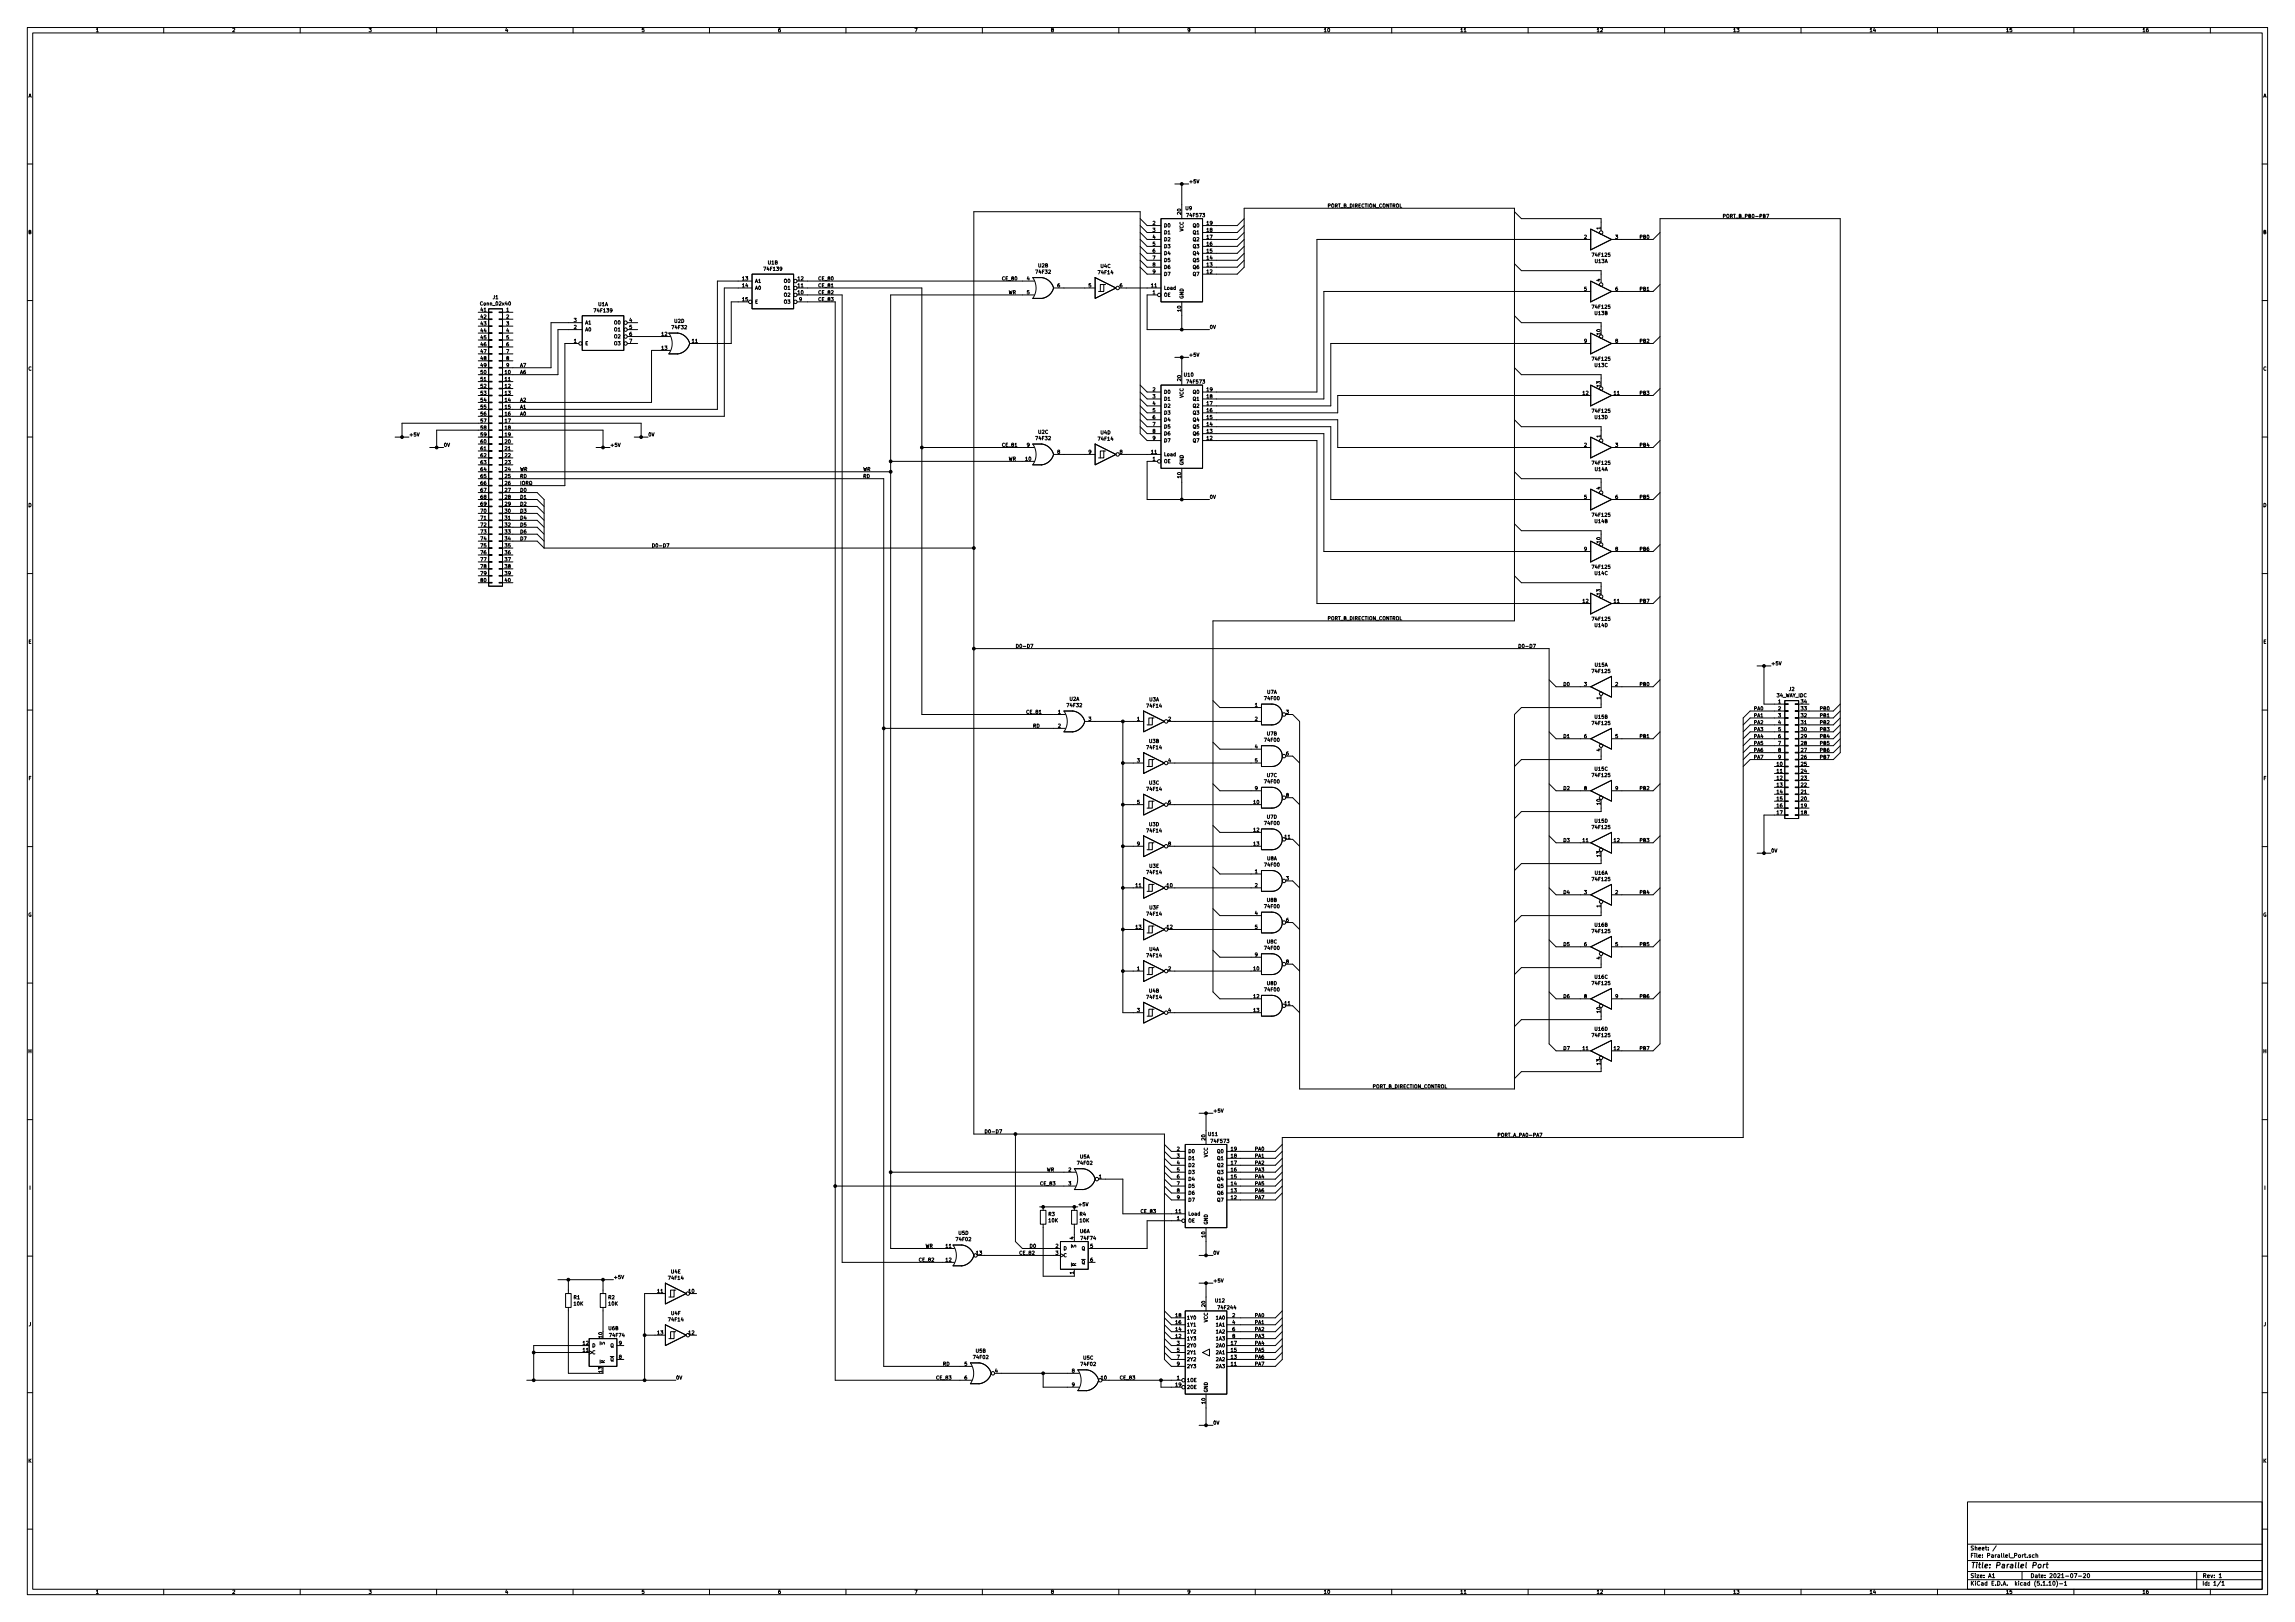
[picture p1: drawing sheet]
<svg xmlns="http://www.w3.org/2000/svg" width="841mm" height="594mm" viewBox="0 0 841 594" stroke-linecap="round" stroke-linejoin="round" font-family="sans-serif">
<defs><g id="words">
<text font-size="2.8" x="722" y="574.4">Title: Parallel Port</text>
<g font-size="2.1">
<text x="722" y="567.8">Sheet: /</text>
<text x="722" y="570.5">File: Parallel_Port.sch</text>
<text x="722" y="580.7">KiCad E.D.A. kicad (5.1.10)-1</text>
<text x="722" y="577.9">Size: A1</text>
<text x="744" y="577.9">Date: 2021-07-20</text>
<text x="807" y="577.9">Rev: 1</text>
<text x="807" y="580.7">Id: 1/1</text>
</g>
<g font-size="1.8">
<text x="35" y="11.7">1</text>
<text x="85" y="11.7">2</text>
<text x="135" y="11.7">3</text>
<text x="185" y="11.7">4</text>
<text x="235" y="11.7">5</text>
<text x="285" y="11.7">6</text>
<text x="335" y="11.7">7</text>
<text x="385" y="11.7">8</text>
<text x="435" y="11.7">9</text>
<text x="485" y="11.7">10</text>
<text x="535" y="11.7">11</text>
<text x="585" y="11.7">12</text>
<text x="635" y="11.7">13</text>
<text x="685" y="11.7">14</text>
<text x="735" y="11.7">15</text>
<text x="785" y="11.7">16</text>
<text x="10.4" y="35.7">A</text>
<text x="829.4" y="35.7">A</text>
<text x="435.6" y="67.1">+5V</text>
<text x="434.5" y="77">U9</text>
<text x="486.4" y="76">PORT_B_DIRECTION_CONTROL</text>
<text x="422.4" y="82.4">2</text>
<text x="426.5" y="83.3">D0</text>
<text x="432.8" y="78.5" transform="rotate(-90 432.8 78.5)">20</text>
<text x="435.2" y="79.5">74F573</text>
<text x="437.3" y="83.3">Q0</text>
<text x="442.3" y="82.4">19</text>
<text x="631.2" y="79.8">PORT_B_PB0-PB7</text>
<text x="10.4" y="85.7">B</text>
<text x="422.4" y="84.9">3</text>
<text x="422.4" y="87.4">4</text>
<text x="422.4" y="90">5</text>
<text x="426.5" y="85.8">D1</text>
<text x="426.5" y="88.3">D2</text>
<text x="433.7" y="84.8" transform="rotate(-90 433.7 84.8)">VCC</text>
<text x="437.3" y="88.3">Q2</text>
<text x="437.3" y="85.8">Q1</text>
<text x="442.3" y="90">16</text>
<text x="442.3" y="87.4">17</text>
<text x="442.3" y="84.9">18</text>
<text x="580.5" y="87.4">2</text>
<text x="586.5" y="84" transform="rotate(-90 586.5 84)">1</text>
<text x="592" y="87.4">3</text>
<text x="600.7" y="87.4">PB0</text>
<text x="829.4" y="85.7">B</text>
<text x="422.4" y="92.5">6</text>
<text x="422.4" y="95.1">7</text>
<text x="426.5" y="90.9">D3</text>
<text x="426.5" y="93.4">D4</text>
<text x="426.5" y="96">D5</text>
<text x="437.3" y="96">Q5</text>
<text x="437.3" y="93.4">Q4</text>
<text x="437.3" y="90.9">Q3</text>
<text x="442.3" y="95.1">14</text>
<text x="442.3" y="92.5">15</text>
<text x="583.7" y="94">74F125</text>
<text x="280.2" y="99.2">74F139</text>
<text x="281.5" y="96.8">U1B</text>
<text x="379.8" y="100.2">74F32</text>
<text x="380.5" y="97.9">U2B</text>
<text x="402.6" y="100.4">74F14</text>
<text x="403.4" y="98.1">U4C</text>
<text x="422.4" y="97.6">8</text>
<text x="422.4" y="100.1">9</text>
<text x="426.5" y="98.5">D6</text>
<text x="426.5" y="101">D7</text>
<text x="437.3" y="101">Q7</text>
<text x="437.3" y="98.5">Q6</text>
<text x="442.3" y="100.1">12</text>
<text x="442.3" y="97.6">13</text>
<text x="584.5" y="96.3">U13A</text>
<text x="272.1" y="102.7">13</text>
<text x="272.1" y="105.2">14</text>
<text x="276.6" y="103.6">A1</text>
<text x="276.6" y="106.1">A0</text>
<text x="287.5" y="106.1">O1</text>
<text x="287.5" y="103.6">O0</text>
<text x="292.4" y="107.8">10</text>
<text x="292.4" y="105.2">11</text>
<text x="292.4" y="102.7">12</text>
<text x="299.7" y="102.7">CE_80</text>
<text x="299.7" y="105.2">CE_81</text>
<text x="299.7" y="107.8">CE_82</text>
<text x="367" y="102.7">CE_80</text>
<text x="369.6" y="107.8">WR</text>
<text x="376.3" y="102.7">4</text>
<text x="376.3" y="107.8">5</text>
<text x="387.5" y="105.2">6</text>
<text x="398.9" y="105.2">5</text>
<text x="410.4" y="105.2">6</text>
<text x="421.9" y="105.2">11</text>
<text x="422.4" y="107.8">1</text>
<text x="426.5" y="106.1">Load</text>
<text x="580.5" y="106.5">5</text>
<text x="586.5" y="103.1" transform="rotate(-90 586.5 103.1)">4</text>
<text x="592" y="106.5">6</text>
<text x="600.7" y="106.5">PB1</text>
<text x="176.4" y="111.9">Conn_02x40</text>
<text x="180.6" y="109.5">J1</text>
<text x="219.2" y="112.1">U1A</text>
<text x="272.1" y="110.3">15</text>
<text x="276.6" y="111.2">E</text>
<text x="287.5" y="108.7">O2</text>
<text x="287.5" y="111.2">O3</text>
<text x="292.9" y="110.3">9</text>
<text x="299.7" y="110.3">CE_83</text>
<text x="426.5" y="108.7">OE</text>
<text x="433.7" y="109.5" transform="rotate(-90 433.7 109.5)">GND</text>
<text x="583.7" y="113.1">74F125</text>
<text x="176.2" y="114.1">41</text>
<text x="176.2" y="116.7">42</text>
<text x="176.2" y="119.2">43</text>
<text x="185.6" y="114.1">1</text>
<text x="185.6" y="116.7">2</text>
<text x="185.6" y="119.2">3</text>
<text x="210.3" y="117.9">3</text>
<text x="214.4" y="118.8">A1</text>
<text x="218" y="114.4">74F139</text>
<text x="225.2" y="118.8">O0</text>
<text x="230.7" y="117.9">4</text>
<text x="247.2" y="118.2">U2D</text>
<text x="432.8" y="114.1" transform="rotate(-90 432.8 114.1)">10</text>
<text x="584.5" y="115.4">U13B</text>
<text x="176.2" y="121.7">44</text>
<text x="176.2" y="124.3">45</text>
<text x="185.6" y="121.7">4</text>
<text x="185.6" y="124.3">5</text>
<text x="210.3" y="125.5">1</text>
<text x="210.3" y="120.5">2</text>
<text x="214.4" y="121.4">A0</text>
<text x="225.2" y="121.4">O1</text>
<text x="225.2" y="123.9">O2</text>
<text x="230.7" y="120.5">5</text>
<text x="230.7" y="123">6</text>
<text x="230.7" y="125.5">7</text>
<text x="242.5" y="123">12</text>
<text x="246.4" y="120.5">74F32</text>
<text x="253.7" y="125.5">11</text>
<text x="443.2" y="120.5">0V</text>
<text x="580.5" y="125.5">9</text>
<text x="586.5" y="122.6" transform="rotate(-90 586.5 122.6)">10</text>
<text x="592" y="125.5">8</text>
<text x="600.7" y="125.5">PB2</text>
<text x="176.2" y="126.8">46</text>
<text x="176.2" y="129.4">47</text>
<text x="176.2" y="131.9">48</text>
<text x="185.6" y="126.8">6</text>
<text x="185.6" y="129.4">7</text>
<text x="185.6" y="131.9">8</text>
<text x="214.4" y="126.4">E</text>
<text x="225.2" y="126.4">O3</text>
<text x="242.5" y="128.1">13</text>
<text x="435.6" y="130.6">+5V</text>
<text x="10.4" y="135.7">C</text>
<text x="176.2" y="134.4">49</text>
<text x="176.2" y="137">50</text>
<text x="185.1" y="137">10</text>
<text x="185.6" y="134.4">9</text>
<text x="190.5" y="137">A6</text>
<text x="190.5" y="134.4">A7</text>
<text x="434" y="137.9">U10</text>
<text x="583.7" y="132.1">74F125</text>
<text x="584.5" y="134.4">U13C</text>
<text x="829.4" y="135.7">C</text>
<text x="176.2" y="139.5">51</text>
<text x="176.2" y="142.1">52</text>
<text x="185.1" y="139.5">11</text>
<text x="185.1" y="142.1">12</text>
<text x="422.4" y="143.3">2</text>
<text x="432.8" y="139.5" transform="rotate(-90 432.8 139.5)">20</text>
<text x="435.2" y="140.5">74F573</text>
<text x="442.3" y="143.3">19</text>
<text x="586.5" y="141.7" transform="rotate(-90 586.5 141.7)">13</text>
<text x="176.2" y="144.6">53</text>
<text x="176.2" y="147.1">54</text>
<text x="176.2" y="149.7">55</text>
<text x="185.1" y="144.6">13</text>
<text x="185.1" y="147.1">14</text>
<text x="185.1" y="149.7">15</text>
<text x="190.5" y="147.1">A2</text>
<text x="190.5" y="149.7">A1</text>
<text x="422.4" y="145.9">3</text>
<text x="422.4" y="148.4">4</text>
<text x="426.5" y="144.2">D0</text>
<text x="426.5" y="146.8">D1</text>
<text x="426.5" y="149.3">D2</text>
<text x="433.7" y="145.8" transform="rotate(-90 433.7 145.8)">VCC</text>
<text x="437.3" y="149.3">Q2</text>
<text x="437.3" y="146.8">Q1</text>
<text x="437.3" y="144.2">Q0</text>
<text x="442.3" y="148.4">17</text>
<text x="442.3" y="145.9">18</text>
<text x="580.1" y="144.6">12</text>
<text x="591.5" y="144.6">11</text>
<text x="600.7" y="144.6">PB3</text>
<text x="176.2" y="152.2">56</text>
<text x="176.2" y="154.8">57</text>
<text x="185.1" y="152.2">16</text>
<text x="185.1" y="154.8">17</text>
<text x="190.5" y="152.2">A0</text>
<text x="422.4" y="150.9">5</text>
<text x="422.4" y="153.5">6</text>
<text x="426.5" y="151.8">D3</text>
<text x="426.5" y="154.4">D4</text>
<text x="437.3" y="154.4">Q4</text>
<text x="437.3" y="151.8">Q3</text>
<text x="442.3" y="153.5">15</text>
<text x="442.3" y="150.9">16</text>
<text x="583.7" y="151.2">74F125</text>
<text x="584.5" y="153.5">U13D</text>
<text x="149.9" y="159.8">+5V</text>
<text x="176.2" y="157.3">58</text>
<text x="176.2" y="159.8">59</text>
<text x="185.1" y="157.3">18</text>
<text x="185.1" y="159.8">19</text>
<text x="237.5" y="159.8">0V</text>
<text x="379.8" y="161.2">74F32</text>
<text x="380.5" y="158.9">U2C</text>
<text x="402.6" y="161.4">74F14</text>
<text x="403.4" y="159.1">U4D</text>
<text x="422.4" y="156">7</text>
<text x="422.4" y="158.6">8</text>
<text x="422.4" y="161.1">9</text>
<text x="426.5" y="156.9">D5</text>
<text x="426.5" y="159.5">D6</text>
<text x="426.5" y="162">D7</text>
<text x="437.3" y="162">Q7</text>
<text x="437.3" y="159.5">Q6</text>
<text x="437.3" y="156.9">Q5</text>
<text x="442.3" y="161.1">12</text>
<text x="442.3" y="158.6">13</text>
<text x="442.3" y="156">14</text>
<text x="586.5" y="160.2" transform="rotate(-90 586.5 160.2)">1</text>
<text x="162.6" y="163.6">0V</text>
<text x="176.2" y="162.4">60</text>
<text x="176.2" y="164.9">61</text>
<text x="176.2" y="167.5">62</text>
<text x="185.1" y="162.4">20</text>
<text x="185.1" y="164.9">21</text>
<text x="185.1" y="167.5">22</text>
<text x="223.5" y="163.6">+5V</text>
<text x="367" y="163.6">CE_81</text>
<text x="376.3" y="163.6">9</text>
<text x="387.5" y="166.2">8</text>
<text x="398.9" y="166.2">9</text>
<text x="410.4" y="166.2">8</text>
<text x="421.9" y="166.2">11</text>
<text x="426.5" y="167.1">Load</text>
<text x="580.5" y="163.6">2</text>
<text x="592" y="163.6">3</text>
<text x="600.7" y="163.6">PB4</text>
<text x="176.2" y="170">63</text>
<text x="176.2" y="172.5">64</text>
<text x="185.1" y="170">23</text>
<text x="185.1" y="172.5">24</text>
<text x="190.5" y="172.5">WR</text>
<text x="316.2" y="172.5">WR</text>
<text x="369.6" y="168.7">WR</text>
<text x="375.8" y="168.7">10</text>
<text x="422.4" y="168.7">1</text>
<text x="426.5" y="169.6">OE</text>
<text x="433.7" y="170.5" transform="rotate(-90 433.7 170.5)">GND</text>
<text x="583.7" y="170.2">74F125</text>
<text x="584.5" y="172.5">U14A</text>
<text x="176.2" y="175.1">65</text>
<text x="176.2" y="177.6">66</text>
<text x="185.1" y="175.1">25</text>
<text x="185.1" y="177.6">26</text>
<text x="190.5" y="175.1">RD</text>
<text x="190.5" y="177.6">IORQ</text>
<text x="316.2" y="175.1">RD</text>
<text x="432.8" y="175" transform="rotate(-90 432.8 175)">10</text>
<text x="586.5" y="179.3" transform="rotate(-90 586.5 179.3)">4</text>
<text x="10.4" y="185.7">D</text>
<text x="176.2" y="180.2">67</text>
<text x="176.2" y="182.7">68</text>
<text x="176.2" y="185.2">69</text>
<text x="185.1" y="180.2">27</text>
<text x="185.1" y="182.7">28</text>
<text x="185.1" y="185.2">29</text>
<text x="190.5" y="180.2">D0</text>
<text x="190.5" y="182.7">D1</text>
<text x="190.5" y="185.2">D2</text>
<text x="443.2" y="182.7">0V</text>
<text x="580.5" y="182.7">5</text>
<text x="592" y="182.7">6</text>
<text x="600.7" y="182.7">PB5</text>
<text x="829.4" y="185.7">D</text>
<text x="176.2" y="187.8">70</text>
<text x="176.2" y="190.3">71</text>
<text x="185.1" y="187.8">30</text>
<text x="185.1" y="190.3">31</text>
<text x="190.5" y="187.8">D3</text>
<text x="190.5" y="190.3">D4</text>
<text x="583.7" y="189.3">74F125</text>
<text x="584.5" y="191.6">U14B</text>
<text x="176.2" y="192.9">72</text>
<text x="176.2" y="195.4">73</text>
<text x="176.2" y="197.9">74</text>
<text x="185.1" y="192.9">32</text>
<text x="185.1" y="195.4">33</text>
<text x="185.1" y="197.9">34</text>
<text x="190.5" y="197.9">D7</text>
<text x="190.5" y="192.9">D5</text>
<text x="190.5" y="195.4">D6</text>
<text x="176.2" y="200.5">75</text>
<text x="176.2" y="203">76</text>
<text x="185.1" y="200.5">35</text>
<text x="185.1" y="203">36</text>
<text x="238.8" y="200.5">D0-D7</text>
<text x="580.5" y="201.7">9</text>
<text x="586.5" y="198.8" transform="rotate(-90 586.5 198.8)">10</text>
<text x="592" y="201.7">8</text>
<text x="600.7" y="201.7">PB6</text>
<text x="176.2" y="205.6">77</text>
<text x="176.2" y="208.1">78</text>
<text x="185.1" y="205.6">37</text>
<text x="185.1" y="208.1">38</text>
<text x="583.7" y="208.3">74F125</text>
<text x="176.2" y="210.6">79</text>
<text x="176.2" y="213.2">80</text>
<text x="185.1" y="210.6">39</text>
<text x="185.1" y="213.2">40</text>
<text x="584.5" y="210.6">U14C</text>
<text x="580.1" y="220.8">12</text>
<text x="586.5" y="217.9" transform="rotate(-90 586.5 217.9)">13</text>
<text x="591.5" y="220.8">11</text>
<text x="600.7" y="220.8">PB7</text>
<text x="486.4" y="227.1">PORT_B_DIRECTION_CONTROL</text>
<text x="583.7" y="227.4">74F125</text>
<text x="584.5" y="229.7">U14D</text>
<text x="10.4" y="235.7">E</text>
<text x="372.1" y="237.3">D0-D7</text>
<text x="556.3" y="237.3">D0-D7</text>
<text x="829.4" y="235.7">E</text>
<text x="584.5" y="244.2">U15A</text>
<text x="649" y="243.7">+5V</text>
<text x="572.8" y="251.3">D0</text>
<text x="580.5" y="251.3">3</text>
<text x="583.7" y="246.5">74F125</text>
<text x="592" y="251.3">2</text>
<text x="600.7" y="251.3">PB0</text>
<text x="391.9" y="256.7">U2A</text>
<text x="421.2" y="256.9">U3A</text>
<text x="463.6" y="256.4">74F00</text>
<text x="464.3" y="254.1">U7A</text>
<text x="586.5" y="256.1" transform="rotate(-90 586.5 256.1)">1</text>
<text x="651.1" y="255.4">34_WAY_IDC</text>
<text x="651.7" y="257.6">1</text>
<text x="655.6" y="253.1">J2</text>
<text x="660.1" y="257.6">34</text>
<text x="375.9" y="261.4">CE_81</text>
<text x="387.8" y="261.4">1</text>
<text x="391.2" y="259">74F32</text>
<text x="398.9" y="264">3</text>
<text x="416.7" y="264">1</text>
<text x="420.4" y="259.2">74F14</text>
<text x="428.1" y="264">2</text>
<text x="459.9" y="258.9">1</text>
<text x="459.9" y="264">2</text>
<text x="471.3" y="261.4">3</text>
<text x="584.5" y="263.2">U15B</text>
<text x="642.6" y="260.2">PA0</text>
<text x="642.6" y="262.7">PA1</text>
<text x="651.7" y="260.2">2</text>
<text x="651.7" y="262.7">3</text>
<text x="660.1" y="262.7">32</text>
<text x="660.1" y="260.2">33</text>
<text x="666.7" y="262.7">PB1</text>
<text x="666.7" y="260.2">PB0</text>
<text x="378.5" y="266.5">RD</text>
<text x="387.8" y="266.5">2</text>
<text x="464.3" y="269.4">U7B</text>
<text x="583.7" y="265.5">74F125</text>
<text x="642.6" y="265.2">PA2</text>
<text x="642.6" y="267.8">PA3</text>
<text x="651.7" y="265.2">4</text>
<text x="651.7" y="267.8">5</text>
<text x="660.1" y="267.8">30</text>
<text x="660.1" y="265.2">31</text>
<text x="666.7" y="267.8">PB3</text>
<text x="666.7" y="265.2">PB2</text>
<text x="420.4" y="274.4">74F14</text>
<text x="421.2" y="272.1">U3B</text>
<text x="459.9" y="274.1">4</text>
<text x="463.6" y="271.7">74F00</text>
<text x="572.8" y="270.3">D1</text>
<text x="580.5" y="270.3">6</text>
<text x="586.5" y="275.2" transform="rotate(-90 586.5 275.2)">4</text>
<text x="592" y="270.3">5</text>
<text x="600.7" y="270.3">PB1</text>
<text x="642.6" y="270.3">PA4</text>
<text x="642.6" y="272.9">PA5</text>
<text x="642.6" y="275.4">PA6</text>
<text x="651.7" y="270.3">6</text>
<text x="651.7" y="272.9">7</text>
<text x="651.7" y="275.4">8</text>
<text x="660.1" y="275.4">27</text>
<text x="660.1" y="272.9">28</text>
<text x="660.1" y="270.3">29</text>
<text x="666.7" y="275.4">PB6</text>
<text x="666.7" y="272.9">PB5</text>
<text x="666.7" y="270.3">PB4</text>
<text x="416.7" y="279.2">3</text>
<text x="428.1" y="279.2">4</text>
<text x="459.9" y="279.2">5</text>
<text x="471.3" y="276.7">6</text>
<text x="642.6" y="277.9">PA7</text>
<text x="651.2" y="280.5">10</text>
<text x="651.7" y="277.9">9</text>
<text x="660.1" y="280.5">25</text>
<text x="660.1" y="277.9">26</text>
<text x="666.7" y="277.9">PB7</text>
<text x="10.5" y="285.7">F</text>
<text x="421.2" y="287.3">U3C</text>
<text x="463.6" y="286.9">74F00</text>
<text x="464.3" y="284.6">U7C</text>
<text x="583.7" y="284.6">74F125</text>
<text x="584.5" y="282.3">U15C</text>
<text x="651.2" y="283">11</text>
<text x="651.2" y="285.6">12</text>
<text x="660.1" y="285.6">23</text>
<text x="660.1" y="283">24</text>
<text x="829.5" y="285.7">F</text>
<text x="420.4" y="289.7">74F14</text>
<text x="459.9" y="289.4">9</text>
<text x="471.3" y="291.9">8</text>
<text x="572.8" y="289.4">D2</text>
<text x="580.5" y="289.4">8</text>
<text x="592" y="289.4">9</text>
<text x="600.7" y="289.4">PB2</text>
<text x="651.2" y="288.1">13</text>
<text x="651.2" y="290.6">14</text>
<text x="651.2" y="293.2">15</text>
<text x="660.1" y="293.2">20</text>
<text x="660.1" y="290.6">21</text>
<text x="660.1" y="288.1">22</text>
<text x="416.7" y="294.5">5</text>
<text x="428.1" y="294.5">6</text>
<text x="459.4" y="294.5">10</text>
<text x="464.3" y="299.8">U7D</text>
<text x="586.5" y="294.7" transform="rotate(-90 586.5 294.7)">10</text>
<text x="651.2" y="295.7">16</text>
<text x="651.2" y="298.3">17</text>
<text x="660.1" y="298.3">18</text>
<text x="660.1" y="295.7">19</text>
<text x="420.4" y="304.9">74F14</text>
<text x="421.2" y="302.6">U3D</text>
<text x="459.4" y="304.6">12</text>
<text x="463.6" y="302.2">74F00</text>
<text x="583.7" y="303.6">74F125</text>
<text x="584.5" y="301.3">U15D</text>
<text x="416.7" y="309.7">9</text>
<text x="428.1" y="309.7">8</text>
<text x="459.4" y="309.7">13</text>
<text x="470.8" y="307.2">11</text>
<text x="572.8" y="308.4">D3</text>
<text x="580.1" y="308.4">11</text>
<text x="591.5" y="308.4">12</text>
<text x="600.7" y="308.4">PB3</text>
<text x="421.2" y="317.8">U3E</text>
<text x="463.6" y="317.4">74F00</text>
<text x="464.3" y="315.1">U8A</text>
<text x="586.5" y="313.8" transform="rotate(-90 586.5 313.8)">13</text>
<text x="649" y="312.2">0V</text>
<text x="420.4" y="320.1">74F14</text>
<text x="459.9" y="319.9">1</text>
<text x="471.3" y="322.4">3</text>
<text x="583.7" y="322.7">74F125</text>
<text x="584.5" y="320.4">U16A</text>
<text x="416.2" y="324.9">11</text>
<text x="427.7" y="324.9">10</text>
<text x="459.9" y="324.9">2</text>
<text x="572.8" y="327.5">D4</text>
<text x="580.5" y="327.5">3</text>
<text x="592" y="327.5">2</text>
<text x="600.7" y="327.5">PB4</text>
<text x="10.3" y="335.7">G</text>
<text x="420.4" y="335.4">74F14</text>
<text x="421.2" y="333.1">U3F</text>
<text x="459.9" y="335.1">4</text>
<text x="463.6" y="332.6">74F00</text>
<text x="464.3" y="330.3">U8B</text>
<text x="586.5" y="332.3" transform="rotate(-90 586.5 332.3)">1</text>
<text x="829.3" y="335.7">G</text>
<text x="416.2" y="340.2">13</text>
<text x="427.7" y="340.2">12</text>
<text x="459.9" y="340.2">5</text>
<text x="471.3" y="337.6">6</text>
<text x="583.7" y="341.7">74F125</text>
<text x="584.5" y="339.4">U16B</text>
<text x="463.6" y="347.9">74F00</text>
<text x="464.3" y="345.6">U8C</text>
<text x="572.8" y="346.5">D5</text>
<text x="580.5" y="346.5">6</text>
<text x="592" y="346.5">5</text>
<text x="600.7" y="346.5">PB5</text>
<text x="420.4" y="350.6">74F14</text>
<text x="421.2" y="348.3">U4A</text>
<text x="459.9" y="350.3">9</text>
<text x="471.3" y="352.9">8</text>
<text x="586.5" y="351.4" transform="rotate(-90 586.5 351.4)">4</text>
<text x="416.7" y="355.4">1</text>
<text x="428.1" y="355.4">2</text>
<text x="459.4" y="355.4">10</text>
<text x="584.5" y="358.5">U16C</text>
<text x="420.4" y="365.9">74F14</text>
<text x="421.2" y="363.5">U4B</text>
<text x="459.4" y="365.6">12</text>
<text x="463.6" y="363.1">74F00</text>
<text x="464.3" y="360.8">U8D</text>
<text x="572.8" y="365.6">D6</text>
<text x="580.5" y="365.6">8</text>
<text x="583.7" y="360.8">74F125</text>
<text x="592" y="365.6">9</text>
<text x="600.7" y="365.6">PB6</text>
<text x="416.7" y="370.7">3</text>
<text x="428.1" y="370.7">4</text>
<text x="459.4" y="370.7">13</text>
<text x="470.8" y="368.1">11</text>
<text x="586.5" y="370.9" transform="rotate(-90 586.5 370.9)">10</text>
<text x="584.5" y="377.5">U16D</text>
<text x="583.7" y="379.8">74F125</text>
<text x="10.4" y="385.7">H</text>
<text x="572.8" y="384.6">D7</text>
<text x="580.1" y="384.6">11</text>
<text x="586.5" y="390" transform="rotate(-90 586.5 390)">13</text>
<text x="591.5" y="384.6">12</text>
<text x="600.7" y="384.6">PB7</text>
<text x="829.4" y="385.7">H</text>
<text x="502.9" y="398.6">PORT_B_DIRECTION_CONTROL</text>
<text x="444.5" y="407.5">+5V</text>
<text x="360.7" y="415.1">D0-D7</text>
<text x="441.7" y="417.6" transform="rotate(-90 441.7 417.6)">20</text>
<text x="442.9" y="416">U11</text>
<text x="444" y="418.6">74F573</text>
<text x="548.6" y="416.4">PORT_A_PA0-PA7</text>
<text x="395.8" y="424.3">U5A</text>
<text x="431.3" y="421.5">2</text>
<text x="431.3" y="424">3</text>
<text x="435.4" y="422.3">D0</text>
<text x="435.4" y="424.9">D1</text>
<text x="442.6" y="423.9" transform="rotate(-90 442.6 423.9)">VCC</text>
<text x="446.2" y="424.9">Q1</text>
<text x="446.2" y="422.3">Q0</text>
<text x="451.2" y="424">18</text>
<text x="451.2" y="421.5">19</text>
<text x="459.7" y="421.5">PA0</text>
<text x="459.7" y="424">PA1</text>
<text x="383.5" y="429.1">WR</text>
<text x="391.6" y="429.1">2</text>
<text x="395" y="426.6">74F02</text>
<text x="402.7" y="431.6">1</text>
<text x="431.3" y="426.5">4</text>
<text x="431.3" y="429.1">5</text>
<text x="431.3" y="431.6">6</text>
<text x="435.4" y="427.4">D2</text>
<text x="435.4" y="430">D3</text>
<text x="446.2" y="430">Q3</text>
<text x="446.2" y="427.4">Q2</text>
<text x="451.2" y="431.6">15</text>
<text x="451.2" y="429.1">16</text>
<text x="451.2" y="426.5">17</text>
<text x="459.7" y="426.5">PA2</text>
<text x="459.7" y="429.1">PA3</text>
<text x="459.7" y="431.6">PA4</text>
<text x="10.7" y="435.7">I</text>
<text x="381" y="434.2">CE_83</text>
<text x="391.6" y="434.2">3</text>
<text x="431.3" y="434.2">7</text>
<text x="431.3" y="436.7">8</text>
<text x="435.4" y="432.5">D4</text>
<text x="435.4" y="435">D5</text>
<text x="435.4" y="437.6">D6</text>
<text x="446.2" y="437.6">Q6</text>
<text x="446.2" y="435">Q5</text>
<text x="446.2" y="432.5">Q4</text>
<text x="451.2" y="436.7">13</text>
<text x="451.2" y="434.2">14</text>
<text x="459.7" y="434.2">PA5</text>
<text x="459.7" y="436.7">PA6</text>
<text x="829.7" y="435.7">I</text>
<text x="395" y="441.8">+5V</text>
<text x="431.3" y="439.2">9</text>
<text x="435.4" y="440.1">D7</text>
<text x="446.2" y="440.1">Q7</text>
<text x="451.2" y="439.2">12</text>
<text x="459.7" y="439.2">PA7</text>
<text x="384.3" y="445.4">R3</text>
<text x="384.3" y="447.7">10K</text>
<text x="395.7" y="445.4">R4</text>
<text x="395.8" y="447.7">10K</text>
<text x="417.8" y="444.3">CE_83</text>
<text x="430.8" y="444.3">11</text>
<text x="431.3" y="446.9">1</text>
<text x="435.4" y="447.7">OE</text>
<text x="435.4" y="445.2">Load</text>
<text x="442.6" y="448.6" transform="rotate(-90 442.6 448.6)">GND</text>
<text x="350.6" y="454.6">74F02</text>
<text x="351.3" y="452.2">U5D</text>
<text x="393.4" y="453.9" transform="rotate(-90 393.4 453.9)">4</text>
<text x="395.8" y="451.6">U6A</text>
<text x="396.3" y="454.1">74F74</text>
<text x="441.7" y="453.2" transform="rotate(-90 441.7 453.2)">10</text>
<text x="339.1" y="457">WR</text>
<text x="346.6" y="457">11</text>
<text x="357.8" y="459.6">13</text>
<text x="373.4" y="459.6">CE_82</text>
<text x="377.2" y="457">D0</text>
<text x="386.9" y="457">2</text>
<text x="386.9" y="459.6">3</text>
<text x="389.6" y="457.9">D</text>
<text x="389.6" y="460.4">C</text>
<text x="394.3" y="456.9" transform="rotate(-90 394.3 456.9)">S</text>
<text x="396.4" y="457.9">Q</text>
<text x="399.6" y="457">5</text>
<text x="444.5" y="459.6">0V</text>
<text x="245.9" y="466.4">U4E</text>
<text x="336.5" y="462.1">CE_82</text>
<text x="346.6" y="462.1">12</text>
<text x="393.4" y="466.6" transform="rotate(-90 393.4 466.6)">1</text>
<text x="394.3" y="463.9" transform="rotate(-90 394.3 463.9)">R</text>
<text x="396.4" y="463">Q</text>
<text x="399.6" y="462.1">6</text>
<text x="224.8" y="468.4">+5V</text>
<text x="241" y="473.5">11</text>
<text x="245.2" y="468.7">74F14</text>
<text x="252.4" y="473.5">10</text>
<text x="444.5" y="469.7">+5V</text>
<text x="210.3" y="475.8">R1</text>
<text x="210.3" y="478.2">10K</text>
<text x="223" y="475.8">R2</text>
<text x="223" y="478.2">10K</text>
<text x="441.7" y="478.6" transform="rotate(-90 441.7 478.6)">20</text>
<text x="445.4" y="477">U12</text>
<text x="446.6" y="479.5">74F244</text>
<text x="10.5" y="485.7">J</text>
<text x="245.2" y="484">74F14</text>
<text x="246" y="481.7">U4F</text>
<text x="430.8" y="485">16</text>
<text x="430.8" y="482.4">18</text>
<text x="434.8" y="485.8">1Y1</text>
<text x="434.8" y="483.3">1Y0</text>
<text x="442.6" y="484.4" transform="rotate(-90 442.6 484.4)">VCC</text>
<text x="445.8" y="483.3">1A0</text>
<text x="445.8" y="485.8">1A1</text>
<text x="451.6" y="482.4">2</text>
<text x="451.6" y="485">4</text>
<text x="459.7" y="485">PA1</text>
<text x="459.7" y="482.4">PA0</text>
<text x="829.5" y="485.7">J</text>
<text x="220.7" y="490" transform="rotate(-90 220.7 490)">10</text>
<text x="223" y="487.2">U6B</text>
<text x="223.6" y="489.7">74F74</text>
<text x="241" y="488.8">13</text>
<text x="252.4" y="488.8">12</text>
<text x="430.8" y="490">12</text>
<text x="430.8" y="487.5">14</text>
<text x="434.8" y="490.9">1Y3</text>
<text x="434.8" y="488.4">1Y2</text>
<text x="445.8" y="488.4">1A2</text>
<text x="445.8" y="490.9">1A3</text>
<text x="451.6" y="487.5">6</text>
<text x="451.6" y="490">8</text>
<text x="459.7" y="490">PA3</text>
<text x="459.7" y="487.5">PA2</text>
<text x="213.7" y="495.1">11</text>
<text x="213.7" y="492.6">12</text>
<text x="216.9" y="496">C</text>
<text x="216.9" y="493.5">D</text>
<text x="221.6" y="492.5" transform="rotate(-90 221.6 492.5)">S</text>
<text x="223.7" y="493.5">Q</text>
<text x="226.8" y="497.7">8</text>
<text x="226.8" y="492.6">9</text>
<text x="356.9" y="497.7">74F02</text>
<text x="357.7" y="495.4">U5B</text>
<text x="397" y="498">U5C</text>
<text x="431.3" y="492.6">3</text>
<text x="431.3" y="495.1">5</text>
<text x="431.3" y="497.7">7</text>
<text x="434.8" y="493.5">2Y0</text>
<text x="434.8" y="496">2Y1</text>
<text x="445.8" y="496">2A1</text>
<text x="445.8" y="493.5">2A0</text>
<text x="451.2" y="497.7">13</text>
<text x="451.2" y="495.1">15</text>
<text x="451.2" y="492.6">17</text>
<text x="459.7" y="497.7">PA6</text>
<text x="459.7" y="495.1">PA5</text>
<text x="459.7" y="492.6">PA4</text>
<text x="220.7" y="502.7" transform="rotate(-90 220.7 502.7)">13</text>
<text x="221.6" y="499.4" transform="rotate(-90 221.6 499.4)">R</text>
<text x="223.7" y="498.5">Q</text>
<text x="345.4" y="500.2">RD</text>
<text x="353.5" y="500.2">5</text>
<text x="364.6" y="502.7">4</text>
<text x="392.8" y="502.7">8</text>
<text x="396.3" y="500.3">74F02</text>
<text x="431.3" y="500.2">9</text>
<text x="434.8" y="498.5">2Y2</text>
<text x="434.8" y="501.1">2Y3</text>
<text x="445.8" y="501.1">2A3</text>
<text x="445.8" y="498.5">2A2</text>
<text x="451.2" y="500.2">11</text>
<text x="459.7" y="500.2">PA7</text>
<text x="247.6" y="505.3">0V</text>
<text x="342.9" y="505.3">CE_83</text>
<text x="353.5" y="505.3">6</text>
<text x="392.8" y="507.8">9</text>
<text x="403.5" y="505.3">10</text>
<text x="410.2" y="505.3">CE_83</text>
<text x="430.8" y="507.8">19</text>
<text x="431.3" y="505.3">1</text>
<text x="434.8" y="506.2">1OE</text>
<text x="434.8" y="508.7">2OE</text>
<text x="441.7" y="514.1" transform="rotate(-90 441.7 514.1)">10</text>
<text x="442.6" y="510.1" transform="rotate(-90 442.6 510.1)">GND</text>
<text x="444.5" y="521.8">0V</text>
<text x="10.4" y="535.7">K</text>
<text x="829.4" y="535.7">K</text>
<text x="35" y="583.7">1</text>
<text x="85" y="583.7">2</text>
<text x="135" y="583.7">3</text>
<text x="185" y="583.7">4</text>
<text x="235" y="583.7">5</text>
<text x="285" y="583.7">6</text>
<text x="335" y="583.7">7</text>
<text x="385" y="583.7">8</text>
<text x="435" y="583.7">9</text>
<text x="485" y="583.7">10</text>
<text x="535" y="583.7">11</text>
<text x="585" y="583.7">12</text>
<text x="635" y="583.7">13</text>
<text x="685" y="583.7">14</text>
<text x="735" y="583.7">15</text>
<text x="785" y="583.7">16</text>
</g>
</g></defs>
<g fill="none" stroke="#000" stroke-width=".37">
<path d="M10 10.1h821v574h-821zM12 12.1h817v570h-817zM60 10.1v2M110 10.1v2M160 10.1v2M210 10.1v2M260 10.1v2M310 10.1v2M360 10.1v2M410 10.1v2M460 10.1v2M510 10.1v2"/>
<path d="M536.5 11.7h.8M560 10.1v2M610 10.1v2M660 10.1v2M710 10.1v2M760 10.1v2M810 10.1v2M10 60.1h2M430.5 67.4h5.1M433.1 67.4v12.7M438.6 65.8l.4 1.3 .4-1.3M555 77.5l2.5 2.6h29.2v4.4"/>
<path d="M647.3 78.5h.9l-.6 1.3M829 60.1h2M417.8 97.9l2.6 2.5h5M417.8 95.3l2.6 2.6h5M417.8 92.8l2.6 2.5h5M417.8 90.2l2.6 2.6h5M417.8 87.7l2.6 2.5h5M417.8 85.2l2.6 2.5h5M417.8 82.6l2.6 2.6h5M417.8 80.1l2.6 2.5h5M425.4 80.1h15.3v30.5h-15.3zM455.9 95.3l-2.5 2.6h-12.7"/>
<path d="M455.9 92.8l-2.5 2.5h-12.7M455.9 90.2l-2.5 2.6h-12.7M455.9 87.7l-2.5 2.5h-12.7M455.9 85.2l-2.5 2.5h-12.7M455.9 82.6l-2.5 2.6h-12.7M455.9 80.1l-2.5 2.5h-12.7M555 96.6l2.5 2.5h29.2v4.5M582.9 83.9l7.6 3.8-7.6 3.8zM582.9 87.7h-100.3v55.9h-41.9M608.3 85.2l-2.5 2.5h-15.3M10 110.1h2M175.3 114.4h3.8"/>
<path d="M175.3 116.9h3.8M175.3 119.5h3.8M179.1 113.1h5v101.6h-5zM179.1 119.3h1.2v.3h-1.2zM179.1 116.8h1.2v.2h-1.2zM179.1 114.2h1.2v.3h-1.2zM182.9 119.3h1.2v.3h-1.2zM182.9 116.8h1.2v.2h-1.2zM182.9 114.2h1.2v.3h-1.2zM184.1 114.4h3.9M184.1 116.9h3.9M184.1 119.5h3.9"/>
<path d="M186.5 110.6l.2-.1a.58 .58 0 0 1 .4 .7 .58 .58 0 0 1-.6 .5zM213.4 115.6h15.2v12.7h-15.2zM213.4 118.2h-11.5v16.5h-17.8M229.9 118.2h3.8M274.3 110.6h-6.3v15.2h-15.3M275.6 100.4h15.2v12.7h-15.2zM275.6 102.9h-12.7v47h-78.8M275.6 105.5h-10.2v47h-81.3M292.1 105.5h45.7v156.2h52.6M292.1 102.9h86.9M292.1 108h16.5v354.4h41.2M292.1 110.6h14v394.9h50"/>
<path d="M379 108h-52.6v349.3h23.4M401.3 105.5h-15.2a5.2 5.2 0 0 0-4.5-3.9l-3.1 .1a6.6 6.6 0 0 1 0 7.6h3.1a5.1 5.1 0 0 0 4.5-3.8M401.3 101.7l7.6 3.8-7.6 3.8zM404.5 104.2h-1.3v2.6M405.1 104.2h-.6v2.6h-1.9M410.2 105.5h15.2M424.2 108h-3.8v12.7h22.8M433.1 110.6v10.1M440.7 100.4h12.7l2.5-2.5v-21.6h99.1v151.1h-110.5v135.9l2.5 2.5h15.3M555 115.6l2.5 2.6h29.2v4.4M582.9 102.9l7.6 3.9-7.6 3.8zM582.9 106.8h-97.8v39.3h-44.4"/>
<path d="M608.3 104.2l-2.5 2.6h-15.3M829 110.1h2M175.3 137.2h3.8M175.3 139.8h3.8M175.3 122h3.8M175.3 124.5h3.8M175.3 127.1h3.8M175.3 129.6h3.8M175.3 132.2h3.8M175.3 134.7h3.8M179.1 137.1h1.2v.3h-1.2zM179.1 134.6h1.2v.2h-1.2z"/>
<path d="M179.1 132h1.2v.3h-1.2zM179.1 129.5h1.2v.2h-1.2zM179.1 126.9h1.2v.3h-1.2zM179.1 124.4h1.2v.3h-1.2zM179.1 121.9h1.2v.2h-1.2zM179.1 139.6h1.2v.3h-1.2zM182.9 137.1h1.2v.3h-1.2zM182.9 134.6h1.2v.2h-1.2zM182.9 132h1.2v.3h-1.2zM182.9 129.5h1.2v.2h-1.2zM182.9 126.9h1.2v.3h-1.2zM182.9 124.4h1.2v.3h-1.2z"/>
<path d="M182.9 121.9h1.2v.2h-1.2zM182.9 139.6h1.2v.3h-1.2zM184.1 139.8h3.9M184.1 122h3.9M184.1 124.5h3.9M184.1 127.1h3.9M184.1 129.6h3.9M184.1 132.2h3.9M212.1 125.8h-5.1v52.1h-22.9M213.4 120.7h-8.9v16.5h-20.4M229.9 125.8h3.8M229.9 123.3h15.7"/>
<path d="M229.9 120.7h3.8M245.1 122h3.2M245.1 122a6.6 6.6 0 0 1 0 7.6M245.6 128.3h-6.8v19.1h-54.7M248.3 122a5.2 5.2 0 0 1 4.4 3.8M252.7 125.8a5.2 5.2 0 0 1-4.4 3.8h-3.2M430.5 130.9h5.1M433.1 130.9v10.1M438.6 129.3l.4 1.3 .4-1.3M555 134.7l2.5 2.5h29.2v4.5M582.9 122l7.6 3.8-7.6 3.8zM582.9 125.8h-95.2v22.9h-47"/>
<path d="M608.3 123.3l-2.5 2.5h-15.3M152.8 158.5l.4 1.3 .5-1.3M175.3 142.3h3.8M175.3 144.9h3.8M175.3 147.4h3.8M175.3 149.9h3.8M175.3 152.5h3.8M179.1 160h1.2v.2h-1.2zM179.1 157.4h1.2v.3h-1.2zM179.1 154.9h1.2v.2h-1.2zM179.1 152.3h1.2v.3h-1.2zM179.1 149.8h1.2v.3h-1.2z"/>
<path d="M179.1 147.3h1.2v.2h-1.2zM179.1 144.7h1.2v.3h-1.2zM179.1 142.2h1.2v.2h-1.2zM179.1 155h-31.8v5.1M179.1 157.6h-19.1v6.3M182.9 160h1.2v.2h-1.2zM182.9 157.4h1.2v.3h-1.2zM182.9 154.9h1.2v.2h-1.2zM182.9 152.3h1.2v.3h-1.2zM182.9 149.8h1.2v.3h-1.2zM182.9 147.3h1.2v.2h-1.2zM182.9 144.7h1.2v.3h-1.2z"/>
<path d="M182.9 142.2h1.2v.2h-1.2zM184.1 142.3h3.9M184.1 144.9h3.9M184.1 155h50.8v5.1M184.1 157.6h36.9v6.3M417.8 156.3l2.6 2.5h5M417.8 153.7l2.6 2.6h5M417.8 151.2l2.6 2.5h5M417.8 148.7l2.6 2.5h5M417.8 146.1l2.6 2.6h5M417.8 143.6l2.6 2.5h5M417.8 141l2.6 2.6h5"/>
<path d="M425.4 141h15.3v30.5h-15.3zM440.7 156.3h47v26.7h95.2M440.7 153.7h49.5v10.2h92.7M440.7 158.8h44.4v43.2h97.8M555 153.7l2.5 2.6h29.2v4.4M582.9 141l7.6 3.9-7.6 3.8zM582.9 144.9h-92.7v6.3h-49.5M608.3 142.3l-2.5 2.6h-15.3M10 160.1h2M144.8 160.1h5.1M157.5 163.9h5.1M175.3 160.1h3.8"/>
<path d="M175.3 162.6h3.8M175.3 165.2h3.8M175.3 167.7h3.8M175.3 170.3h3.8M175.3 172.8h3.8M175.3 175.3h3.8M175.3 177.9h3.8M179.1 167.6h1.2v.2h-1.2zM179.1 170.1h1.2v.3h-1.2zM179.1 172.7h1.2v.2h-1.2zM179.1 175.2h1.2v.3h-1.2zM179.1 177.7h1.2v.3h-1.2z"/>
<path d="M179.1 165h1.2v.3h-1.2zM179.1 162.5h1.2v.3h-1.2zM182.9 167.6h1.2v.2h-1.2zM182.9 170.1h1.2v.3h-1.2zM182.9 172.7h1.2v.2h-1.2zM182.9 175.2h1.2v.3h-1.2zM182.9 177.7h1.2v.3h-1.2zM182.9 165h1.2v.3h-1.2zM182.9 162.5h1.2v.3h-1.2zM184.1 160.1h3.9M184.1 162.6h3.9M184.1 165.2h3.9"/>
<path d="M184.1 167.7h3.9M184.1 170.3h3.9M184.1 172.8h142.3M184.1 175.3h139.7v325.2h32.3M218.4 163.9h5.1M226.5 162.3l.4 1.3 .4-1.3M232.4 160.1h5.1M326.4 169h52.6M337.8 163.9h41.2M386.1 166.4a5.2 5.2 0 0 0-4.5-3.8h-3.1a6.6 6.6 0 0 1 0 7.6l3.1 .1M386.1 166.5a5.2 5.2 0 0 1-4.5 3.8M386.1 166.4h15.2"/>
<path d="M401.3 162.6l7.6 3.8-7.6 3.9zM404.5 165.2h-1.3v2.5M405.1 165.2h-.6v2.5h-1.9M410.2 166.4h15.2M424.2 169h-3.8v14h22.8M425.4 161.4h-5l-2.6-2.6v-81.3h-60.9v337.9h69.8v82.5l2.6 2.6h5M433.1 171.5v11.5M440.7 161.4h41.9v59.7h100.3M555 172.8l2.5 2.5h29.2v4.5M582.9 179.1l7.6 3.9-7.6 3.8zM582.9 160.1l7.6 3.8-7.6 3.8zM608.3 161.4l-2.5 2.5h-15.3"/>
<path d="M829 160.1h2M175.3 180.4h3.8M175.3 183h3.8M175.3 185.5h3.8M175.3 188h3.8M175.3 190.6h3.8M175.3 193.1h3.8M175.3 195.7h3.8M175.3 198.2h3.8M179.1 190.4h1.2v.3h-1.2zM179.1 193h1.2v.2h-1.2zM179.1 195.5h1.2v.3h-1.2z"/>
<path d="M179.1 198.1h1.2v.2h-1.2zM179.1 180.3h1.2v.2h-1.2zM179.1 182.8h1.2v.3h-1.2zM179.1 185.4h1.2v.2h-1.2zM179.1 187.9h1.2v.3h-1.2zM182.9 190.4h1.2v.3h-1.2zM182.9 193h1.2v.2h-1.2zM182.9 195.5h1.2v.3h-1.2zM182.9 198.1h1.2v.2h-1.2zM182.9 180.3h1.2v.2h-1.2zM182.9 182.8h1.2v.3h-1.2zM182.9 185.4h1.2v.2h-1.2z"/>
<path d="M182.9 187.9h1.2v.3h-1.2zM184.1 180.4h12.7l2.6 2.6v17.7M184.1 183h12.7l2.6 2.5M184.1 185.5h12.7l2.6 2.5M184.1 188h12.7l2.6 2.6M184.1 190.6h12.7l2.6 2.5M184.1 193.1h12.7l2.6 2.6M184.1 195.7h12.7l2.6 2.5M184.1 198.2h12.7l2.6 2.5M244.3 199.1h.9l-.6 1.3M555 191.8l2.5 2.6h29.2v4.4M582.9 198.2l7.6 3.8-7.6 3.8z"/>
<path d="M608.3 180.4l-2.5 2.6h-15.3M608.3 199.5l-2.5 2.5h-15.3M10 210.1h2M175.3 200.7h3.8M175.3 203.3h3.8M175.3 205.8h3.8M175.3 208.4h3.8M175.3 210.9h3.8M175.3 213.4h3.8M179.1 200.6h1.2v.3h-1.2zM179.1 203.1h1.2v.3h-1.2zM179.1 205.7h1.2v.2h-1.2z"/>
<path d="M179.1 208.2h1.2v.3h-1.2zM179.1 210.8h1.2v.2h-1.2zM179.1 213.3h1.2v.3h-1.2zM182.9 200.6h1.2v.3h-1.2zM182.9 203.1h1.2v.3h-1.2zM182.9 205.7h1.2v.2h-1.2zM182.9 208.2h1.2v.3h-1.2zM182.9 210.8h1.2v.2h-1.2zM182.9 213.3h1.2v.3h-1.2zM184.1 200.7h3.9M184.1 203.3h3.9M184.1 205.8h3.9"/>
<path d="M184.1 208.4h3.9M184.1 210.9h3.9M184.1 213.4h3.9M199.4 200.7h157.5M555 210.9l2.5 2.5h29.2v4.5M582.9 217.2l7.6 3.9-7.6 3.8zM608.3 218.5l-2.5 2.6h-15.3M829 210.1h2M356.9 237.6h210.8v144.7l2.5 2.6h12.7M377.7 236h.8l-.5 1.2M561.8 236h.9l-.6 1.2M444.5 256.6l2.5 2.6h15.3"/>
<path d="M462.3 257.9h3.8a3.8 3.8 0 0 1 3.8 3.8 3.8 3.8 0 0 1-3.8 3.8h-3.8zM567.7 249l2.5 2.5h12.7M582.9 251.5l7.6-3.8v7.6zM586.7 254.7v4.5h-29.2l-2.5 2.5v137.2h-78.8v-134.7l-2.5-2.5h-2.5M608.3 249l-2.5 2.5h-15.3M643.9 243.9h5.1M646.4 243.9v14h7.6M651.9 242.3l.4 1.3 .5-1.3M654 256.6h5.1v43.2h-5.1zM654 257.8h1.3v.2h-1.3zM657.9 257.8h1.2v.2h-1.2zM659.1 257.9h3.8"/>
<path d="M674.4 257.9l-2.6 2.5h-12.7M10 260.1h2M323.8 266.8h66.6M393.1 260.4a5.2 5.2 0 0 1 4.4 3.8M393.1 260.4h-3.2a6.6 6.6 0 0 1 0 7.6M397.5 264.3a5.2 5.2 0 0 1-4.4 3.8l-3.2-.1M397.5 264.2h21.6M411.5 264.2v106.7h7.6M411.5 279.5h7.6M419.1 260.4l7.6 3.8-7.6 3.8zM419.1 275.7l7.6 3.8-7.6 3.8zM422.3 263h-1.3v2.5"/>
<path d="M422.3 278.2h-1.3v2.5M422.9 263h-.6v2.5h-1.9M422.9 278.2h-.6v2.5h-1.9M428 264.2h34.3M428 279.5h34.3M444.5 271.9l2.5 2.5h15.3M462.3 273.1h3.8a3.8 3.8 0 0 1 3.8 3.8 3.8 3.8 0 0 1-3.8 3.8h-3.8zM471.2 276.9h2.5l2.5 2.6M567.7 268l2.5 2.6h12.7M582.9 270.6l7.6-3.8v7.6zM586.7 273.8v4.4h-29.2l-2.5 2.5M608.3 268l-2.5 2.6h-15.3"/>
<path d="M654 275.5h1.3v.3h-1.3zM654 273h1.3v.3h-1.3zM654 270.5h1.3v.2h-1.3zM654 267.9h1.3v.3h-1.3zM654 278.1h1.3v.2h-1.3zM654 265.4h1.3v.2h-1.3zM654 262.8h1.3v.3h-1.3zM654 260.3h1.3v.3h-1.3zM654 268h-12.7l-2.5 2.6M654 260.4h-12.7l-2.5 2.6v153.6h-168.9v81.3l-2.5 2.6h-17.8M654 278.2h-12.7l-2.5 2.5M654 275.7h-12.7l-2.5 2.5"/>
<path d="M654 273.1h-12.7l-2.5 2.6M654 270.6h-12.7l-2.5 2.5M654 263h-12.7l-2.5 2.5M654 265.5h-12.7l-2.5 2.5M657.9 275.5h1.2v.3h-1.2zM657.9 273h1.2v.3h-1.2zM657.9 270.5h1.2v.2h-1.2zM657.9 267.9h1.2v.3h-1.2zM657.9 278.1h1.2v.2h-1.2zM657.9 265.4h1.2v.2h-1.2zM657.9 262.8h1.2v.3h-1.2zM657.9 260.3h1.2v.3h-1.2z"/>
<path d="M659.1 278.2h12.7l2.6-2.5v-195.6h-66.1v302.2l-2.5 2.6h-15.3M674.4 265.5l-2.6 2.5h-12.7M674.4 273.1l-2.6 2.6h-12.7M674.4 270.6l-2.6 2.5h-12.7M674.4 268l-2.6 2.6h-12.7M674.4 260.4l-2.6 2.6h-12.7M674.4 263l-2.6 2.5h-12.7M829 260.1h2M411.5 294.7h7.6M419.1 290.9l7.6 3.8-7.6 3.8zM422.3 293.4h-1.3v2.6M422.9 293.4h-.6v2.6h-1.9"/>
<path d="M428 294.7h34.3M444.5 287.1l2.5 2.5h15.3M462.3 288.4h3.8a3.8 3.8 0 0 1 3.8 3.8 3.8 3.8 0 0 1-3.8 3.8h-3.8zM471.2 292.2h2.5l2.5 2.5M567.7 287.1l2.5 2.5h12.7M582.9 289.6l7.6-3.8v7.6zM586.7 292.8v4.5h-29.2l-2.5 2.5M608.3 287.1l-2.5 2.5h-15.3M650.2 280.7h3.8M650.2 283.3h3.8M650.2 285.8h3.8M650.2 288.4h3.8"/>
<path d="M650.2 290.9h3.8M650.2 293.4h3.8M650.2 296h3.8M654 283.2h1.3v.2h-1.3zM654 285.7h1.3v.3h-1.3zM654 288.2h1.3v.3h-1.3zM654 290.8h1.3v.2h-1.3zM654 293.3h1.3v.3h-1.3zM654 295.9h1.3v.2h-1.3zM654 298.4h1.3v.3h-1.3zM654 280.6h1.3v.3h-1.3zM654 298.5h-7.6v14"/>
<path d="M657.9 283.2h1.2v.2h-1.2zM657.9 285.7h1.2v.3h-1.2zM657.9 288.2h1.2v.3h-1.2zM657.9 290.8h1.2v.2h-1.2zM657.9 293.3h1.2v.3h-1.2zM657.9 295.9h1.2v.2h-1.2zM657.9 298.4h1.2v.3h-1.2zM657.9 280.6h1.2v.3h-1.2zM659.1 280.7h3.8M659.1 283.3h3.8M659.1 285.8h3.8M659.1 288.4h3.8"/>
<path d="M659.1 290.9h3.8M659.1 293.4h3.8M659.1 296h3.8M659.1 298.5h3.8M10 310.1h2M411.5 310h7.6M419.1 306.1l7.6 3.9-7.6 3.8zM422.3 308.7h-1.3v2.5M422.9 308.7h-.6v2.5h-1.9M428 310h34.3M444.5 317.6l2.5 2.5h15.3M444.5 302.3l2.5 2.6h15.3"/>
<path d="M462.3 318.8h3.8a3.8 3.8 0 0 1 3.8 3.9 3.8 3.8 0 0 1-3.8 3.8h-3.8zM462.3 303.6h3.8a3.8 3.8 0 0 1 3.8 3.8 3.8 3.8 0 0 1-3.8 3.8h-3.8zM471.2 307.4h2.5l2.5 2.6M567.7 306.1l2.5 2.6h12.7M582.9 308.7l7.6-3.8v7.6zM586.7 311.9v4.4h-29.2l-2.5 2.5M608.3 306.1l-2.5 2.6h-15.3M643.9 312.5h5.1M829 310.1h2M411.5 325.2h7.6M419.1 336.6l7.6 3.8-7.6 3.8zM419.1 321.4l7.6 3.8-7.6 3.8z"/>
<path d="M422.3 339.2h-1.3v2.5M422.3 323.9h-1.3v2.6M422.9 339.2h-.6v2.5h-1.9M422.9 323.9h-.6v2.6h-1.9M428 325.2h34.3M444.5 332.8l2.5 2.6h15.3M462.3 334.1h3.8a3.8 3.8 0 0 1 3.8 3.8 3.8 3.8 0 0 1-3.8 3.8h-3.8zM471.2 337.9h2.5l2.5 2.5M471.2 322.7h2.5l2.5 2.5M567.7 325.2l2.5 2.5h12.7M582.9 327.7l7.6-3.8v7.6zM586.7 330.9v4.5h-29.2l-2.5 2.5"/>
<path d="M608.3 325.2l-2.5 2.5h-15.3M411.5 355.7h7.6M411.5 340.4h7.6M419.1 351.9l7.6 3.8-7.6 3.8zM422.3 354.4h-1.3v2.5M422.9 354.4h-.6v2.5h-1.9M428 355.7h34.3M428 340.4h34.3M444.5 348.1l2.5 2.5h15.3M462.3 349.3h3.8a3.8 3.8 0 0 1 3.8 3.8 3.8 3.8 0 0 1-3.8 3.8h-3.8zM471.2 353.1h2.5l2.5 2.6M567.7 344.2l2.5 2.6h12.7"/>
<path d="M582.9 346.8l7.6-3.8v7.6zM586.7 350v4.4h-29.2l-2.5 2.5M608.3 344.2l-2.5 2.6h-15.3M10 360.1h2M419.1 367.1l7.6 3.8-7.6 3.8zM422.3 369.6h-1.3v2.6M422.9 369.6h-.6v2.6h-1.9M428 370.9h34.3M462.3 364.6h3.8a3.8 3.8 0 0 1 3.8 3.8 3.8 3.8 0 0 1-3.8 3.8h-3.8zM471.2 368.4h2.5l2.5 2.5M567.7 363.3l2.5 2.5h12.7M582.9 365.8l7.6-3.8v7.6z"/>
<path d="M586.7 369v4.5h-29.2l-2.5 2.5M608.3 363.3l-2.5 2.5h-15.3M829 360.1h2M582.9 384.9l7.6-3.8v7.6zM586.7 388.1v4.4h-29.2l-2.5 2.5M10 410.1h2M366.2 413.8h.9l-.6 1.2M372.1 415.4v39.3l2.5 2.6h14M426.7 419.2l2.6 2.5h5M434.3 419.2h15.3v30.5h-15.3zM439.4 407.7h5.1M442 407.7v11.5"/>
<path d="M447.5 406.1l.4 1.3 .4-1.3M469.9 419.2l-2.5 2.5h-17.8M564.2 415h.9l-.6 1.3M829 410.1h2M306.1 434.4h88.1M326.4 429.3h67.8M393.7 428.1l3.2-.1a4.8 4.8 0 0 1 4.3 4.2 5.2 5.2 0 0 1-4.3 3.5h-3.2M393.7 428.1a6.6 6.6 0 0 1 0 7.6M402.6 431.9h8.9v12.7h22.8M426.7 429.3l2.6 2.6h5M426.7 426.8l2.6 2.5h5M426.7 431.9l2.6 2.5h5"/>
<path d="M426.7 437l2.6 2.5h5M426.7 434.4l2.6 2.6h5M426.7 424.3l2.6 2.5h5M426.7 421.7l2.6 2.6h5M469.9 429.3l-2.5 2.6h-17.8M469.9 426.8l-2.5 2.5h-17.8M469.9 431.9l-2.5 2.5h-17.8M469.9 437l-2.5 2.5h-17.8M469.9 434.4l-2.5 2.6h-17.8M469.9 424.3l-2.5 2.5h-17.8M469.9 421.7l-2.5 2.6h-17.8M349.2 456h3.2a4.8 4.8 0 0 1 4.4 4.1 5.2 5.2 0 0 1-4.4 3.5h-3.2"/>
<path d="M349.3 456a6.6 6.6 0 0 1 0 7.6M358.1 459.8h30.5M381 442h14M381.3 443.3h2v5.1h-2zM382.3 448.4v19h11.4v-2.5M382.3 442v1.3M388.6 454.7h10.2v10.2h-10.2zM388.6 459.2l1.3 .6-1.3 .6M392.7 443.3h2v5.1h-2zM393.7 442v1.3M393.7 448.4v6.3M397.9 440.4l.4 1.3 .5-1.3"/>
<path d="M433.1 447.1h-12.7v10.2h-21.6M439.4 459.8h5.1M442 449.7v10.1M10 460.1h2M204.5 468.7h20.3M207.3 473.8h2v5.1h-2zM208.3 478.9v24.1h12.7M208.3 468.7v5.1M220 473.8h2v5.1h-2zM221 468.7v5.1M221 478.9v8.9M227.8 467.1l.4 1.3 .4-1.3"/>
<path d="M243.8 470l7.7 3.8-7.7 3.8zM243.8 473.8h-7.6v31.7M247 472.5h-1.3v2.6M247.6 472.5h-.6v2.6h-1.9M252.7 473.8h2.6M398.8 462.4h2.5M439.4 470h5.1M442 470v10.1M447.5 468.4l.4 1.2 .4-1.2M829 460.1h2M195.6 495.4h17.8M213.4 492.8h-17.8v12.7"/>
<path d="M215.9 490.3h10.2v10.2h-10.2zM215.9 494.7l1.3 .7-1.3 .6M226.1 497.9h2.5M226.1 492.8h2.5M236.2 489h7.6M243.8 485.2l7.7 3.8-7.7 3.8zM247 487.8h-1.3v2.5M247.6 487.8h-.6v2.5h-1.9M252.7 489h2.6M355.6 499.2h3.2M355.6 499.2a6.6 6.6 0 0 1 0 7.6M358.8 499.2a5.2 5.2 0 0 1 4.4 3.8"/>
<path d="M426.7 495.4l2.6 2.5h5M426.7 490.3l2.6 2.5h5M426.7 487.8l2.6 2.5h5M426.7 485.2l2.6 2.6h5M426.7 492.8l2.6 2.6h5M426.7 482.7l2.6 2.5h5M426.7 480.1l2.6 2.6h5M434.3 480.1h15.3v30.5h-15.3zM440.7 495.4l2.5-1.3v2.5zM469.9 495.4l-2.5 2.5h-17.8M469.9 490.3l-2.5 2.5h-17.8M469.9 487.8l-2.5 2.5h-17.8"/>
<path d="M469.9 485.2l-2.5 2.6h-17.8M469.9 492.8l-2.5 2.6h-17.8M469.9 482.7l-2.5 2.5h-17.8M469.9 480.1l-2.5 2.6h-17.8M10 510.1h2M193 505.5h54.6M363.2 503a5.2 5.2 0 0 1-4.4 3.8h-3.2M364.5 503h31M382.3 503v5.1h13.2M395 501.7h3.1a4.8 4.8 0 0 1 4.4 4.2 5.2 5.2 0 0 1-4.4 3.5l-3.1-.1M395 501.7a6.6 6.6 0 0 1 0 7.6M403.9 505.5h29.2"/>
<path d="M425.4 505.5v2.6h7.7M442 510.6v11.4M829 510.1h2M439.4 522h5.1M721 550.1h108v32h-108zM10 560.1h2M721 578.6h108M721 575.6h108M721 571.6h108M721 565.6h108M730.1 576.8l.5-.5v1.5M730.1 577.8h.9"/>
<path d="M731.5 566.2l-1.2 1.9M741 575.6v3M742.9 570.3v.1M744.1 569.5l-.6 .1 .6 .4v.4h-.6M745.5 569.5l-.5-.1-.2 .3v.6l.7 .1M746.1 569.6l.6-.1 .1 .9M746.1 568.9v1.5M750.8 579.6l.5-.5v1.5M752.4 579.2l.2-.1a.69 .69 0 0 1 .6 .8 .69 .69 0 0 1-.8 .6zM753.6 578.9l.1 .1a1.73 1.73 0 0 1-.1 2.2M756.5 579.6l.4-.5v1.5M760.1 576.3h1l-.6 1.5"/>
<path d="M761.7 577.3h1.1M763.5 576.5l.5-.2 .3 .5-.9 1h.9M765.1 576.4l.2-.1a.69 .69 0 0 1 .5 .8 .69 .69 0 0 1-.8 .6zM805 575.6v6.5M813.2 576.8l.5-.5v1.5M813.2 577.8h.9M813.8 579.1l-1.3 1.9M814.2 579.6l.5-.5v1.5M829 560.1h2M60 582.1v2M110 582.1v2M160 582.1v2"/>
<path d="M210 582.1v2M260 582.1v2M310 582.1v2M360 582.1v2M410 582.1v2M460 582.1v2M510 582.1v2M536.5 583.7h.8M560 582.1v2M610 582.1v2M660 582.1v2M710 582.1v2"/>
<path d="M750.8 580.6h.9M754.7 580.1h1.2M756.5 580.6h.9M760 582.1v2M810 582.1v2M814.2 580.6h.9"/>
<circle cx="586.7" cy="85.2" r=".63"/>
<circle cx="229.2" cy="118.2" r=".63"/>
<circle cx="275" cy="110.6" r=".63"/>
<circle cx="291.5" cy="105.5" r=".63"/>
<circle cx="291.5" cy="110.6" r=".63"/>
<circle cx="291.5" cy="108" r=".63"/>
<circle cx="291.5" cy="102.9" r=".63"/>
<circle cx="409.6" cy="105.5" r=".63"/>
<circle cx="424.8" cy="108" r=".63"/>
<circle cx="586.7" cy="104.2" r=".63"/>
<circle cx="212.7" cy="125.8" r=".63"/>
<circle cx="229.2" cy="120.7" r=".63"/>
<circle cx="229.2" cy="125.8" r=".63"/>
<circle cx="229.2" cy="123.3" r=".63"/>
<circle cx="586.7" cy="123.3" r=".63"/>
<circle cx="586.7" cy="142.3" r=".63"/>
<circle cx="409.6" cy="166.4" r=".63"/>
<circle cx="424.8" cy="169" r=".63"/>
<circle cx="586.7" cy="161.4" r=".63"/>
<circle cx="586.7" cy="199.5" r=".63"/>
<circle cx="586.7" cy="180.4" r=".63"/>
<circle cx="586.7" cy="218.5" r=".63"/>
<circle cx="586.7" cy="254.1" r=".63"/>
<circle cx="427.4" cy="264.2" r=".63"/>
<circle cx="427.4" cy="279.5" r=".63"/>
<circle cx="470.5" cy="261.7" r=".63"/>
<circle cx="470.5" cy="276.9" r=".63"/>
<circle cx="586.7" cy="273.1" r=".63"/>
<circle cx="427.4" cy="294.7" r=".63"/>
<circle cx="470.5" cy="292.2" r=".63"/>
<circle cx="586.7" cy="292.2" r=".63"/>
<circle cx="427.4" cy="310" r=".63"/>
<circle cx="470.5" cy="307.4" r=".63"/>
<circle cx="586.7" cy="311.2" r=".63"/>
<circle cx="427.4" cy="325.2" r=".63"/>
<circle cx="470.5" cy="322.7" r=".63"/>
<circle cx="470.5" cy="337.9" r=".63"/>
<circle cx="586.7" cy="330.3" r=".63"/>
<circle cx="427.4" cy="355.7" r=".63"/>
<circle cx="427.4" cy="340.4" r=".63"/>
<circle cx="470.5" cy="353.1" r=".63"/>
<circle cx="586.7" cy="349.3" r=".63"/>
<circle cx="427.4" cy="370.9" r=".63"/>
<circle cx="470.5" cy="368.4" r=".63"/>
<circle cx="586.7" cy="368.4" r=".63"/>
<circle cx="586.7" cy="387.4" r=".63"/>
<circle cx="402" cy="431.9" r=".63"/>
<circle cx="357.5" cy="459.8" r=".63"/>
<circle cx="433.7" cy="447.1" r=".63"/>
<circle cx="252.1" cy="473.8" r=".63"/>
<circle cx="252.1" cy="489" r=".63"/>
<circle cx="363.9" cy="503" r=".63"/>
<circle cx="403.2" cy="505.5" r=".63"/>
<circle cx="433.7" cy="505.5" r=".63"/>
<circle cx="433.7" cy="508.1" r=".63"/>
</g>
<path d="M747.1 573.1h.8v.8l-.4 .4-.6-.2zM748.9 572.9l-.2 1.4M749.5 572.9l-.7 .4M749.9 572.9h.7M750.2 572.3l-.2 1.7 .4 .3" fill="none" stroke="#000" stroke-width=".41"/>
<g fill="#000" stroke="#000" stroke-width=".37">
<circle cx="433.1" cy="67.4" r=".51"/>
<circle cx="433.1" cy="120.7" r=".51"/>
<circle cx="433.1" cy="130.9" r=".51"/>
<circle cx="147.3" cy="160.1" r=".51"/>
<circle cx="160" cy="163.9" r=".51"/>
<circle cx="221" cy="163.9" r=".51"/>
<circle cx="234.9" cy="160.1" r=".51"/>
<circle cx="326.4" cy="169" r=".51"/>
<circle cx="326.4" cy="172.8" r=".51"/>
<circle cx="337.8" cy="163.9" r=".51"/>
<circle cx="433.1" cy="183" r=".51"/>
<circle cx="356.9" cy="200.7" r=".51"/>
<circle cx="356.9" cy="237.6" r=".51"/>
<circle cx="646.4" cy="243.9" r=".51"/>
<circle cx="323.8" cy="266.8" r=".51"/>
<circle cx="411.5" cy="279.5" r=".51"/>
<circle cx="411.5" cy="264.2" r=".51"/>
<circle cx="411.5" cy="294.7" r=".51"/>
<circle cx="411.5" cy="310" r=".51"/>
<circle cx="646.4" cy="312.5" r=".51"/>
<circle cx="411.5" cy="325.2" r=".51"/>
<circle cx="411.5" cy="355.7" r=".51"/>
<circle cx="411.5" cy="340.4" r=".51"/>
<circle cx="372.1" cy="415.4" r=".51"/>
<circle cx="442" cy="407.7" r=".51"/>
<circle cx="306.1" cy="434.4" r=".51"/>
<circle cx="326.4" cy="429.3" r=".51"/>
<circle cx="382.3" cy="442" r=".51"/>
<circle cx="393.7" cy="442" r=".51"/>
<circle cx="442" cy="459.8" r=".51"/>
<circle cx="208.3" cy="468.7" r=".51"/>
<circle cx="221" cy="468.7" r=".51"/>
<circle cx="442" cy="470" r=".51"/>
<circle cx="195.6" cy="495.4" r=".51"/>
<circle cx="236.2" cy="489" r=".51"/>
<circle cx="195.6" cy="505.5" r=".51"/>
<circle cx="236.2" cy="505.5" r=".51"/>
<circle cx="382.3" cy="503" r=".51"/>
<circle cx="425.4" cy="505.5" r=".51"/>
<circle cx="442" cy="522" r=".51"/>
</g>
<use href="#words"/>
</svg>
